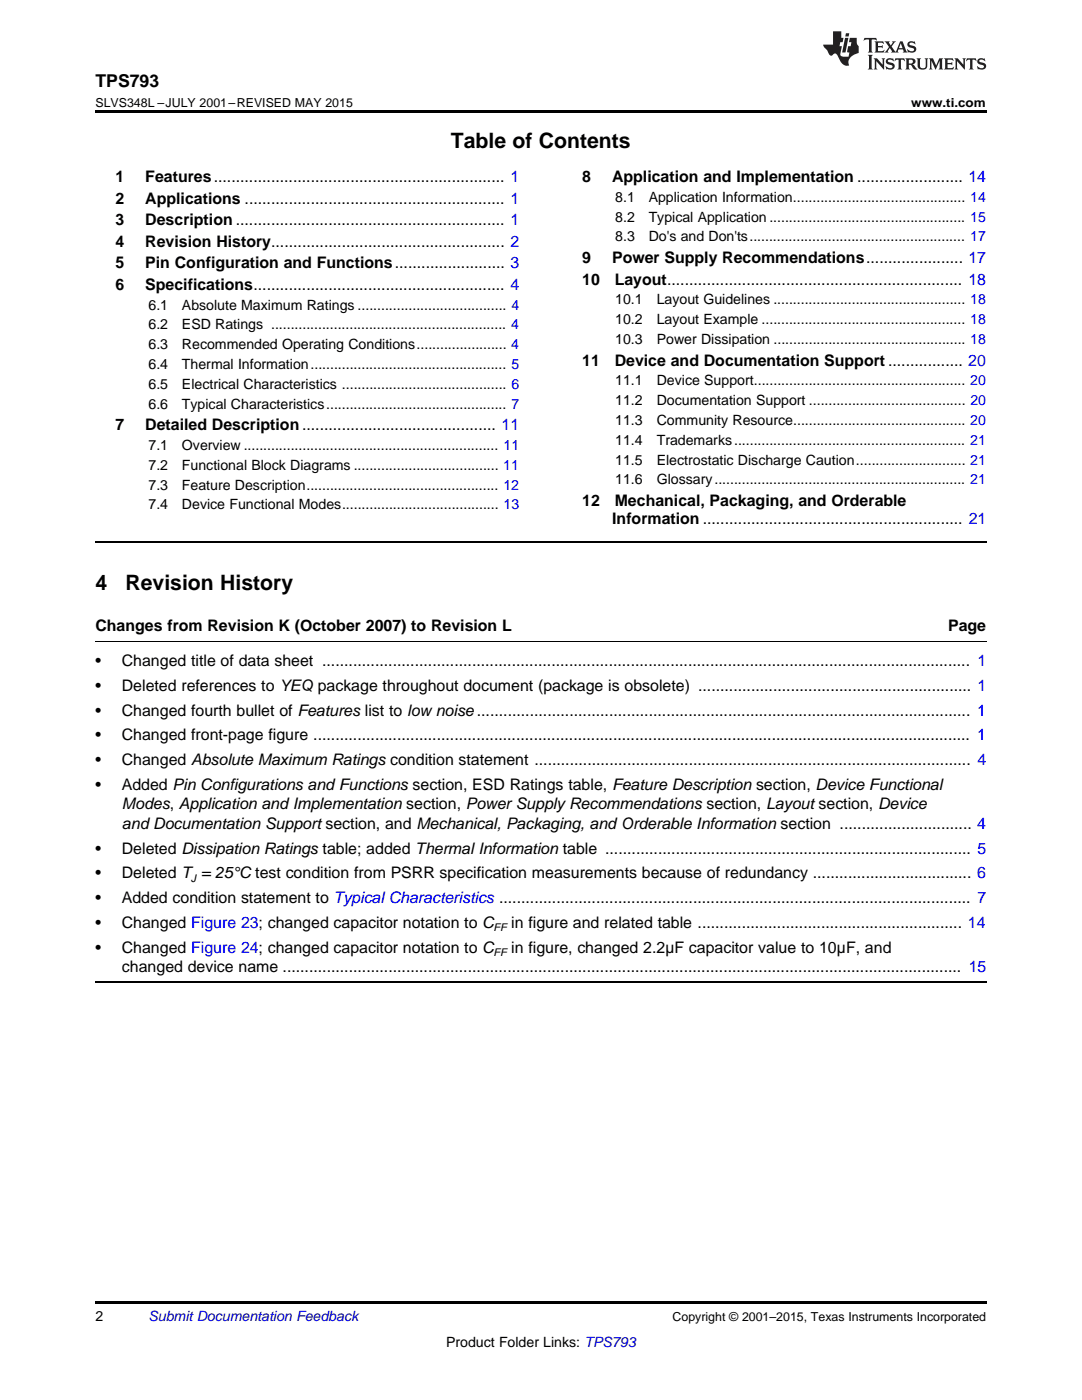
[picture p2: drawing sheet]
<svg xmlns="http://www.w3.org/2000/svg" width="216mm" height="279mm" viewBox="0 0 216 279" stroke-linecap="round" stroke-linejoin="round" font-family="sans-serif">
<defs><g id="words">
<g font-size="4.2">
<text x="90" y="29.6">Table of Contents</text>
<text x="19" y="117.8">4</text>
<text x="25" y="117.8">Revision History</text>
</g>
<text font-size="3.5" x="19" y="17.3">TPS793</text>
<g font-size="3.2">
<text x="23" y="36.3">1</text>
<text x="23" y="40.6">2</text>
<text x="29" y="36.3">Features.................................................................. 1</text>
<text x="29" y="40.6">Applications ........................................................... 1</text>
<text x="116.2" y="36.3">8</text>
<text x="122.1" y="36.3">Application and Implementation ........................ 14</text>
<text x="23" y="44.9">3</text>
<text x="29" y="44.9">Description ............................................................. 1</text>
<text x="23" y="49.2">4</text>
<text x="23" y="53.6">5</text>
<text x="29" y="49.2">Revision History..................................................... 2</text>
<text x="29" y="53.6">Pin Configuration and Functions......................... 3</text>
<text x="116.2" y="52.5">9</text>
<text x="122.1" y="52.5">Power Supply Recommendations...................... 17</text>
<text x="23" y="57.9">6</text>
<text x="29" y="57.9">Specifications......................................................... 4</text>
<text x="116.2" y="56.8">10</text>
<text x="122.7" y="56.8">Layout................................................................... 18</text>
<text x="116.2" y="73">11</text>
<text x="122.7" y="73">Device and Documentation Support ................. 20</text>
<text x="23" y="85.9">7</text>
<text x="29" y="85.9">Detailed Description............................................ 11</text>
<text x="116.2" y="101">12</text>
<text x="122.7" y="101">Mechanical, Packaging, and Orderable</text>
<text x="122.2" y="104.5">Information ........................................................... 21</text>
<text x="19" y="125.9">Changes from Revision K (October 2007) to Revision L</text>
<text x="189.2" y="125.9">Page</text>
<text x="19" y="133">•</text>
<text x="19" y="137.9">•</text>
<text x="24.3" y="133">Changed title of data sheet ................................................................................................................................................... 1</text>
<text x="24.3" y="137.9">Deleted references to YEQ package throughout document (package is obsolete) .............................................................. 1</text>
<text x="19" y="142.8">•</text>
<text x="24.3" y="142.8">Changed fourth bullet of Features list to low noise................................................................................................................ 1</text>
<text x="19" y="147.8">•</text>
<text x="24.3" y="147.8">Changed front-page figure ..................................................................................................................................................... 1</text>
<text x="19" y="152.7">•</text>
<text x="24.3" y="152.7">Changed Absolute Maximum Ratings condition statement ................................................................................................... 4</text>
<text x="19" y="157.7">•</text>
<text x="24.3" y="157.7">Added Pin Configurations and Functions section, ESD Ratings table, Feature Description section, Device Functional</text>
<text x="24.3" y="161.5">Modes, Application and Implementation section, Power Supply Recommendations section, Layout section, Device</text>
<text x="24.3" y="165.4">and Documentation Support section, and Mechanical, Packaging, and Orderable Information section .............................. 4</text>
<text x="19" y="170.4">•</text>
<text x="24.3" y="170.4">Deleted Dissipation Ratings table; added Thermal Information table ................................................................................... 5</text>
<text x="19" y="175.3">•</text>
<text x="24.3" y="175.3">Deleted T = 25°C test condition from PSRR specification measurements because of redundancy .................................... 6</text>
<text x="19" y="180.2">•</text>
<text x="19" y="185.2">•</text>
<text x="24.3" y="180.2">Added condition statement to Typical Characteristics ........................................................................................................... 7</text>
<text x="24.3" y="185.2">Changed Figure 23; changed capacitor notation to C</text>
<text x="102" y="185.2">in figure and related table ............................................................ 14</text>
<text x="19" y="190.1">•</text>
<text x="24.3" y="190.1">Changed Figure 24; changed capacitor notation to C</text>
<text x="102" y="190.1">in figure, changed 2.2µF capacitor value to 10µF, and</text>
<text x="24.3" y="194">changed device name .......................................................................................................................................................... 15</text>
</g>
<g font-size="2.8">
<text x="122.8" y="40.3">8.1</text>
<text x="129.4" y="40.3">Application Information............................................ 14</text>
<text x="122.8" y="44.2">8.2</text>
<text x="129.4" y="44.2">Typical Application .................................................. 15</text>
<text x="122.8" y="48.2">8.3</text>
<text x="129.4" y="48.2">Do's and Don'ts....................................................... 17</text>
<text x="29.6" y="61.8">6.1</text>
<text x="29.6" y="65.8">6.2</text>
<text x="36.3" y="61.8">Absolute Maximum Ratings ...................................... 4</text>
<text x="36.3" y="65.8">ESD Ratings ............................................................ 4</text>
<text x="122.8" y="60.7">10.1</text>
<text x="122.8" y="64.7">10.2</text>
<text x="131" y="60.7">Layout Guidelines ................................................. 18</text>
<text x="131" y="64.7">Layout Example .................................................... 18</text>
<text x="29.6" y="69.7">6.3</text>
<text x="36.3" y="69.7">Recommended Operating Conditions....................... 4</text>
<text x="122.8" y="68.7">10.3</text>
<text x="131" y="68.7">Power Dissipation ................................................. 18</text>
<text x="29.6" y="73.7">6.4</text>
<text x="29.6" y="77.6">6.5</text>
<text x="36.3" y="73.7">Thermal Information.................................................. 5</text>
<text x="36.3" y="77.6">Electrical Characteristics .......................................... 6</text>
<text x="122.8" y="76.9">11.1</text>
<text x="131" y="76.9">Device Support...................................................... 20</text>
<text x="29.6" y="81.6">6.6</text>
<text x="36.3" y="81.6">Typical Characteristics.............................................. 7</text>
<text x="122.8" y="80.9">11.2</text>
<text x="131" y="80.9">Documentation Support ........................................ 20</text>
<text x="29.6" y="89.8">7.1</text>
<text x="36.3" y="89.8">Overview ................................................................. 11</text>
<text x="122.8" y="84.8">11.3</text>
<text x="122.8" y="88.8">11.4</text>
<text x="131" y="84.8">Community Resource............................................ 20</text>
<text x="131" y="88.8">Trademarks........................................................... 21</text>
<text x="29.6" y="93.8">7.2</text>
<text x="36.3" y="93.8">Functional Block Diagrams ..................................... 11</text>
<text x="122.8" y="92.7">11.5</text>
<text x="131" y="92.7">Electrostatic Discharge Caution............................ 21</text>
<text x="29.6" y="97.7">7.3</text>
<text x="29.6" y="101.7">7.4</text>
<text x="36.3" y="97.7">Feature Description................................................. 12</text>
<text x="36.3" y="101.7">Device Functional Modes........................................ 13</text>
<text x="122.8" y="96.7">11.6</text>
<text x="131" y="96.7">Glossary................................................................ 21</text>
<text x="19" y="263.6">2</text>
<text x="89" y="268.9">Product Folder Links: TPS793</text>
</g>
<text font-size="2.8" fill="#0000c8" x="29.6" y="263.6">Submit Documentation Feedback</text>
<g font-size="2.5">
<text x="19" y="21.4">SLVS348L –JULY 2001–REVISED MAY 2015</text>
<text x="181.8" y="21.4">www.ti.com</text>
<text x="134.2" y="263.6">Copyright © 2001–2015, Texas Instruments Incorporated</text>
</g>
<g font-size="2.1">
<text x="38.1" y="175.9">J</text>
<text x="98.5" y="185.8">FF</text>
<text x="98.5" y="190.7">FF</text>
</g>
</g></defs>
<path d="M19 22h177.8v.5h-177.8zM19 259.7h177.8v.5h-177.8z" fill="#000"/>
<path d="M19 108.2h177.8M19 195.9h177.8" fill="none" stroke="#000" stroke-width=".35"/>
<path d="M19 128h177.8" fill="none" stroke="#000" stroke-width=".2"/>
<g fill="#231f20">
<path d="M172.5 7.6l-.1 .5 .4-.2h.6v.1v2.1l-.2 .4h.9l-.2-.4v-2.1l.1-.1h.5l.5 .2-.2-.5zM174.5 8.3l.2 .3v1.5l-.2 .4h1.8l.2-.6a1.04 1.04 0 0 1-1.3 .2v-.7h.6l.3 .2v-.6l-.3 .2h-.6v-.6l.8-.1 .4 .3-.2-.5zM176.5 8.3l.9 1.1-.9 1.1h.8l-.2-.2 .4-.7 .5 .7-.2 .2h1.5l-.2-.2 .2-.4h.9l.1 .4-.2 .2h1l-.3-.3-.7-1.9h-.5l-.9 2-.8-1 .9-1h-.8l.1 .3-.4 .5-.3-.6 .1-.2zM179.7 8.6l.4 1h-.7zM181.3 8.4a.63 .63 0 0 0-.2 .7 .63 .63 0 0 0 .6 .4l.6 .2 .1 .2a.75 .75 0 0 1-.7 .4 .75 .75 0 0 1-.6-.5l.1 .7 .1-.1a1.11 1.11 0 0 0 1.5-.6 1.13 1.13 0 0 0-1.2-.8l-.1-.4a1.04 1.04 0 0 1 1.2 .2l-.2-.5-.2 .1-.4-.2zM173.2 10.9l.2 .4v2.2l-.2 .4h1l-.3-.4v-2.2l.3-.4zM174.3 11.6l.3 .4v1.5l-.3 .4h.8l-.2-.4v-1.3l1.5 1.7v-1.9l.2-.4h-.7l.2 .4v.9l-1.1-1.3zM177 11.8a.62 .62 0 0 0-.2 .7 .62 .62 0 0 0 .6 .4l.6 .1 .1 .3a.76 .76 0 0 1-.7 .3 .76 .76 0 0 1-.7-.4l.2 .7 .1-.1a1.11 1.11 0 0 0 1.5-.6 1.13 1.13 0 0 0-1.2-.8l-.1-.4a1.04 1.04 0 0 1 1.2 .2l-.2-.6-.2 .1-.5-.1zM178.7 11.6l-.2 .6a.61 .61 0 0 1 .8-.3v1.6l-.2 .4h.9l-.2-.4v-1.6a.63 .63 0 0 1 .7 .3l-.1-.6zM180.6 11.6l.3 .4v1.5l-.3 .4h1l-.2-.2-.1-.8 .6 .2a.76 .76 0 0 0 1.2 .7l-1-1a.58 .58 0 0 0 .6-.5 .58 .58 0 0 0-.5-.6zM181.4 11.9h.1a.45 .45 0 0 1 .5 .1 .45 .45 0 0 1 .1 .5l-.8 .2zM182.9 11.6l.2 .2a2.17 2.17 0 0 0 .3 1.9 .99 .99 0 0 0 1.6-.6v-1.1l.2-.4h-.7l.2 .2a1.92 1.92 0 0 1-.2 1.8 .6 .6 0 0 1-.9-.5v-1.1l.2-.4zM185.4 11.6l.2 .4v1.5l-.2 .4h.7l-.2-.4v-1.4l.8 1.8 .8-1.8v1.4l-.2 .4h.9l-.2-.4v-1.5l.2-.4h-.8l-.6 1.5-.6-1.5zM188.4 11.6l.2 .4v1.5l-.2 .4h1.8l.1-.6a1.04 1.04 0 0 1-1.2 .1v-.6h.5l.4 .2v-.6l-.4 .2h-.5v-.7h.8l.3 .3-.1-.6zM190.5 11.6l.2 .4v1.5l-.2 .4h.7l-.2-.4v-1.3l1.5 1.7v-1.9l.2-.4h-.7l.2 .4v.9l-1.1-1.3zM192.9 11.6l-.1 .6a.61 .61 0 0 1 .7-.3l.1 1.6-.3 .4h1l-.3-.4 .1-1.6a.63 .63 0 0 1 .7 .3l-.1-.6zM195.2 11.8a.62 .62 0 0 0-.2 .7 .62 .62 0 0 0 .6 .4l.6 .1 .1 .3a.76 .76 0 0 1-.7 .3 .76 .76 0 0 1-.6-.4l.1 .7 .1-.1a1.11 1.11 0 0 0 1.6-.6 1.13 1.13 0 0 0-1.3-.8l-.1-.4a1.04 1.04 0 0 1 1.2 .2l-.1-.6-.2 .1-.5-.1z"/>
<path d="M166.2 6.3v2.6h-1.9v.4l.8 .9a.91 .91 0 0 0 1 .8 .56 .56 0 0 1 .5-.3 .56 .56 0 0 1 .5 .3l.4 .8a1.53 1.53 0 0 0 1.9 1.2 1.54 1.54 0 0 1 1-2.1l.9-.3v-1.4a1.52 1.52 0 0 1-.4-1.6h-1.3l-.2 .8h.5l-.2 .8h-.5l-.1 1v.2l.4 .1-.2 .8a1.93 1.93 0 0 1-1.6-.3l.3-1.8h-.5l.2-.8h.4l.2-.8h-.4v-1.3zM168.6 7.6l-.6 2.9h.7l.6-2.9zM168.8 6.6l-.1 .7h.6l.2-.7z"/>
</g>
<use href="#words"/>
</svg>
